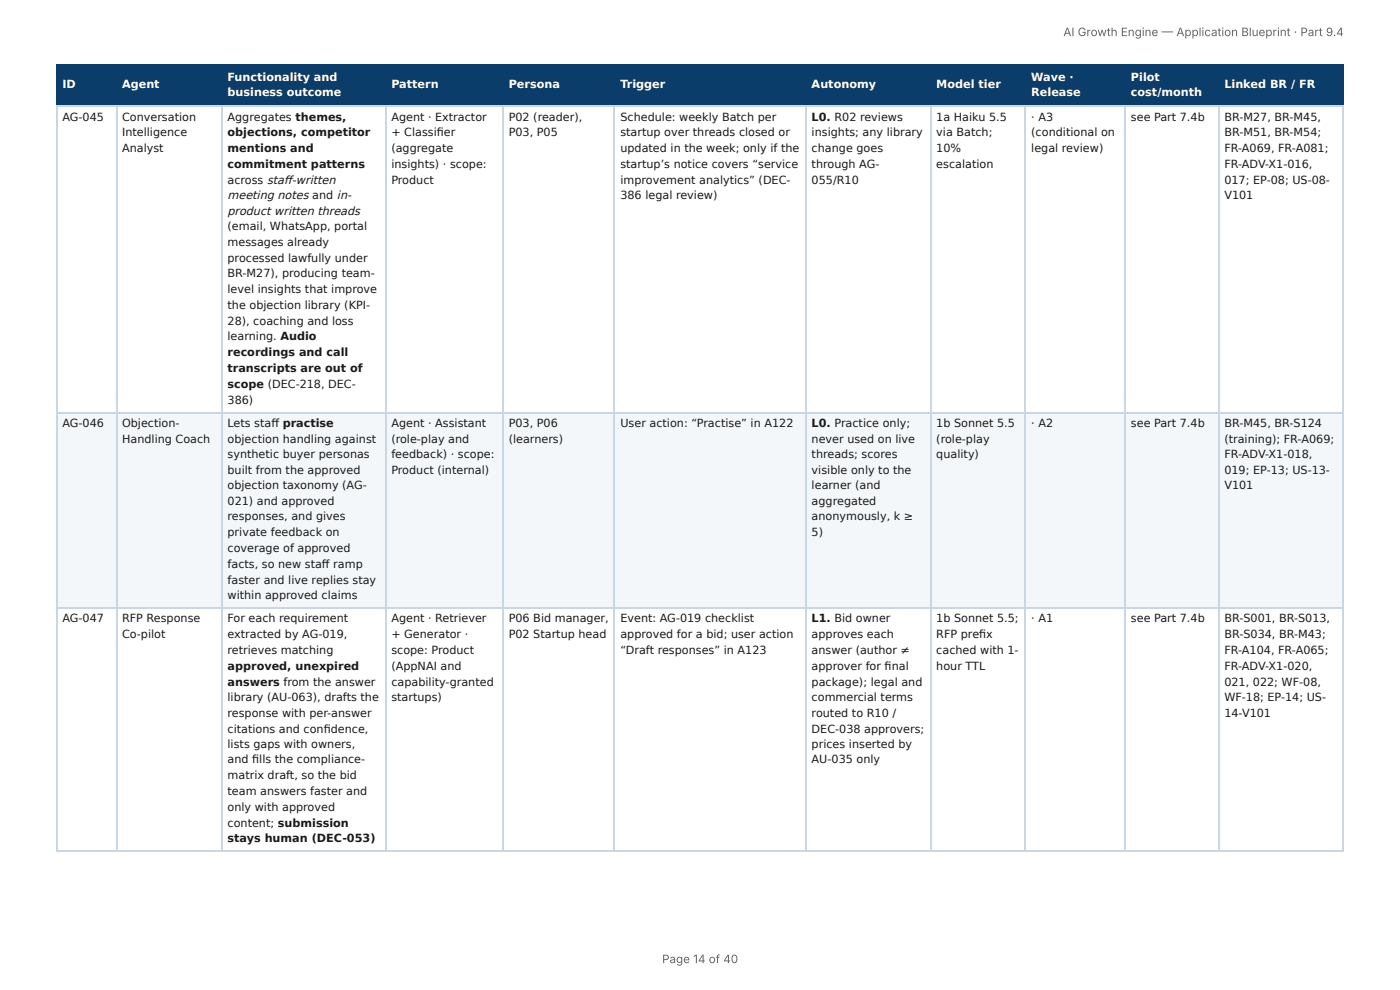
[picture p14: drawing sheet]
<svg xmlns="http://www.w3.org/2000/svg" width="297mm" height="210mm" viewBox="0 0 297 210" stroke-linecap="round" stroke-linejoin="round" font-family="sans-serif">
<defs><g id="words">
<g font-size="2.5" fill="#666">
<text x="225.8" y="7.7">AI Growth Engine — Application Blueprint · Part 9.4</text>
<text x="140.6" y="204.5">Page 14 of 40</text>
</g>
<g font-size="2.5" fill="#1a1a1a">
<text x="48.3" y="42.4">meeting notes and in-</text>
<text x="48.3" y="45.7">product written threads</text>
</g>
<g font-size="2.4" fill="#fff">
<text x="48.3" y="17.1">Functionality and</text>
<text x="219" y="17.1">Wave ·</text>
<text x="240.2" y="17.1">Pilot</text>
<text x="13.2" y="18.7">ID</text>
<text x="25.9" y="18.7">Agent</text>
<text x="48.3" y="20.5">business outcome</text>
<text x="83.1" y="18.7">Pattern</text>
<text x="108" y="18.7">Persona</text>
<text x="131.8" y="18.7">Trigger</text>
<text x="172.4" y="18.7">Autonomy</text>
<text x="198.9" y="18.7">Model tier</text>
<text x="219" y="20.5">Release</text>
<text x="240.2" y="20.5">cost/month</text>
<text x="260" y="18.7">Linked BR / FR</text>
</g>
<g font-size="2.4" fill="#1a1a1a">
<text x="13.2" y="25.6">AG-045</text>
<text x="25.9" y="25.6">Conversation</text>
<text x="25.9" y="29">Intelligence</text>
<text x="48.3" y="25.6">Aggregates themes,</text>
<text x="48.3" y="29">objections, competitor</text>
<text x="83.1" y="25.6">Agent · Extractor</text>
<text x="83.1" y="29">+ Classifi er</text>
<text x="108" y="25.6">P02 (reader),</text>
<text x="108" y="29">P03, P05</text>
<text x="131.8" y="25.6">Schedule: weekly Batch per</text>
<text x="131.8" y="29">startup over threads closed or</text>
<text x="172.4" y="25.6">L0. R02 reviews</text>
<text x="172.4" y="29">insights; any library</text>
<text x="198.9" y="25.6">1a Haiku 5.5</text>
<text x="198.9" y="29">via Batch;</text>
<text x="219" y="25.6">· A3</text>
<text x="219" y="29">(conditional on</text>
<text x="240.2" y="25.6">see Part 7.4b</text>
<text x="260" y="25.6">BR-M27, BR-M45,</text>
<text x="260" y="29">BR-M51, BR-M54;</text>
<text x="25.9" y="32.3">Analyst</text>
<text x="48.3" y="32.3">mentions and</text>
<text x="48.3" y="35.7">commitment patterns</text>
<text x="83.1" y="32.3">(aggregate</text>
<text x="83.1" y="35.7">insights) · scope:</text>
<text x="131.8" y="32.3">updated in the week; only if the</text>
<text x="131.8" y="35.7">startup’s notice covers “service</text>
<text x="172.4" y="32.3">change goes</text>
<text x="172.4" y="35.7">through AG-</text>
<text x="198.9" y="32.3">10%</text>
<text x="198.9" y="35.7">escalation</text>
<text x="219" y="32.3">legal review)</text>
<text x="260" y="32.3">FR-A069, FR-A081;</text>
<text x="260" y="35.7">FR-ADV-X1-016,</text>
<text x="48.3" y="39">across staff -written</text>
<text x="83.1" y="39">Product</text>
<text x="131.8" y="39">improvement analytics” (DEC-</text>
<text x="172.4" y="39">055/R10</text>
<text x="260" y="39">017; EP-08; US-08-</text>
<text x="131.8" y="42.4">386 legal review)</text>
<text x="260" y="42.4">V101</text>
<text x="48.3" y="48.8">(email, WhatsApp, portal</text>
<text x="48.3" y="52.2">messages already</text>
<text x="48.3" y="55.5">processed lawfully under</text>
<text x="48.3" y="58.9">BR-M27), producing team-</text>
<text x="48.3" y="62.2">level insights that improve</text>
<text x="48.3" y="65.6">the objection library (KPI-</text>
<text x="48.3" y="68.9">28), coaching and loss</text>
<text x="48.3" y="72.3">learning. Audio</text>
<text x="48.3" y="75.6">recordings and call</text>
<text x="48.3" y="79">transcripts are out of</text>
<text x="48.3" y="82.4">scope (DEC-218, DEC-</text>
<text x="48.3" y="85.7">386)</text>
<text x="13.2" y="90.6">AG-046</text>
<text x="25.9" y="90.6">Objection-</text>
<text x="25.9" y="94">Handling Coach</text>
<text x="48.3" y="90.6">Lets staff practise</text>
<text x="48.3" y="94">objection handling against</text>
<text x="83.1" y="90.6">Agent · Assistant</text>
<text x="83.1" y="94">(role-play and</text>
<text x="108" y="90.6">P03, P06</text>
<text x="108" y="94">(learners)</text>
<text x="131.8" y="90.6">User action: “Practise” in A122</text>
<text x="172.4" y="90.6">L0. Practice only;</text>
<text x="172.4" y="94">never used on live</text>
<text x="198.9" y="90.6">1b Sonnet 5.5</text>
<text x="198.9" y="94">(role-play</text>
<text x="219" y="90.6">· A2</text>
<text x="240.2" y="90.6">see Part 7.4b</text>
<text x="260" y="90.6">BR-M45, BR-S124</text>
<text x="260" y="94">(training); FR-A069;</text>
<text x="48.3" y="97.3">synthetic buyer personas</text>
<text x="48.3" y="100.7">built from the approved</text>
<text x="83.1" y="97.3">feedback) · scope:</text>
<text x="83.1" y="100.7">Product (internal)</text>
<text x="172.4" y="97.3">threads; scores</text>
<text x="172.4" y="100.7">visible only to the</text>
<text x="198.9" y="97.3">quality)</text>
<text x="260" y="97.3">FR-ADV-X1-018,</text>
<text x="260" y="100.7">019; EP-13; US-13-</text>
<text x="48.3" y="103.8">objection taxonomy (AG-</text>
<text x="48.3" y="107.2">021) and approved</text>
<text x="172.4" y="103.8">learner (and</text>
<text x="172.4" y="107.2">aggregated</text>
<text x="260" y="103.8">V101</text>
<text x="48.3" y="110.5">responses, and gives</text>
<text x="48.3" y="113.9">private feedback on</text>
<text x="172.4" y="110.5">anonymously, k ≥</text>
<text x="172.4" y="113.9">5)</text>
<text x="48.3" y="117.2">coverage of approved</text>
<text x="48.3" y="120.6">facts, so new staff ramp</text>
<text x="48.3" y="123.9">faster and live replies stay</text>
<text x="48.3" y="127.3">within approved claims</text>
<text x="13.2" y="132.2">AG-047</text>
<text x="25.9" y="132.2">RFP Response</text>
<text x="25.9" y="135.5">Co-pilot</text>
<text x="48.3" y="132.2">For each requirement</text>
<text x="48.3" y="135.5">extracted by AG-019,</text>
<text x="83.1" y="132.2">Agent · Retriever</text>
<text x="83.1" y="135.5">+ Generator ·</text>
<text x="108" y="132.2">P06 Bid manager,</text>
<text x="108" y="135.5">P02 Startup head</text>
<text x="131.8" y="132.2">Event: AG-019 checklist</text>
<text x="131.8" y="135.5">approved for a bid; user action</text>
<text x="172.4" y="132.2">L1. Bid owner</text>
<text x="172.4" y="135.5">approves each</text>
<text x="198.9" y="132.2">1b Sonnet 5.5;</text>
<text x="198.9" y="135.5">RFP prefi x</text>
<text x="219" y="132.2">· A1</text>
<text x="240.2" y="132.2">see Part 7.4b</text>
<text x="260" y="132.2">BR-S001, BR-S013,</text>
<text x="260" y="135.5">BR-S034, BR-M43;</text>
<text x="48.3" y="138.9">retrieves matching</text>
<text x="48.3" y="142.2">approved, unexpired</text>
<text x="83.1" y="138.9">scope: Product</text>
<text x="83.1" y="142.2">(AppNAI and</text>
<text x="131.8" y="138.9">“Draft responses” in A123</text>
<text x="172.4" y="138.9">answer (author ≠</text>
<text x="172.4" y="142.2">approver for fi nal</text>
<text x="198.9" y="138.9">cached with 1-</text>
<text x="198.9" y="142.2">hour TTL</text>
<text x="260" y="138.9">FR-A104, FR-A065;</text>
<text x="260" y="142.2">FR-ADV-X1-020,</text>
<text x="48.3" y="145.6">answers from the answer</text>
<text x="48.3" y="148.9">library (AU-063), drafts the</text>
<text x="83.1" y="145.6">capability-granted</text>
<text x="83.1" y="148.9">startups)</text>
<text x="172.4" y="145.6">package); legal and</text>
<text x="172.4" y="148.9">commercial terms</text>
<text x="260" y="145.6">021, 022; WF-08,</text>
<text x="260" y="148.9">WF-18; EP-14; US-</text>
<text x="48.3" y="152.3">response with per-answer</text>
<text x="48.3" y="155.6">citations and confi dence,</text>
<text x="172.4" y="152.3">routed to R10 /</text>
<text x="172.4" y="155.6">DEC-038 approvers;</text>
<text x="260" y="152.3">14-V101</text>
<text x="48.3" y="158.8">lists gaps with owners,</text>
<text x="172.4" y="158.8">prices inserted by</text>
<text x="48.3" y="162.1">and fi lls the compliance-</text>
<text x="48.3" y="165.5">matrix draft, so the bid</text>
<text x="172.4" y="162.1">AU-035 only</text>
<text x="48.3" y="168.8">team answers faster and</text>
<text x="48.3" y="172.2">only with approved</text>
<text x="48.3" y="175.5">content; submission</text>
<text x="48.3" y="178.9">stays human (DEC-053)</text>
</g>
</g></defs>
<g fill="#0b3d6b">
<path d="M12.1 14h12.5v8.5h-12.5z"/>
<path d="M24.6 14h22.6v8.5h-22.6z"/>
<path d="M47.2 14h34.6v8.5h-34.6z"/>
<path d="M81.8 14h25.1v8.5h-25.1z"/>
<path d="M106.9 14h23.6v8.5h-23.6z"/>
<path d="M130.5 14h40.7v8.5h-40.7z"/>
<path d="M171.2 14h26.4v8.5h-26.4z"/>
<path d="M197.6 14h20.3v8.5h-20.3z"/>
<path d="M217.9 14h21v8.5h-21z"/>
<path d="M238.9 14h19.9v8.5h-19.9z"/>
<path d="M258.8 14h26.6v8.5h-26.6z"/>
</g>
<g fill="#f4f7fa">
<path d="M12.1 87.5h12.5v41.5h-12.5z"/>
<path d="M24.6 87.5h22.6v41.5h-22.6z"/>
<path d="M47.2 87.5h34.6v41.5h-34.6z"/>
<path d="M81.8 87.5h25.1v41.5h-25.1z"/>
<path d="M106.9 87.5h23.6v41.5h-23.6z"/>
<path d="M130.5 87.5h40.7v41.5h-40.7z"/>
<path d="M171.2 87.5h26.4v41.5h-26.4z"/>
<path d="M197.6 87.5h20.3v41.5h-20.3z"/>
<path d="M217.9 87.5h21v41.5h-21z"/>
<path d="M238.9 87.5h19.9v41.5h-19.9z"/>
<path d="M258.8 87.5h26.6v41.5h-26.6z"/>
</g>
<g fill="none" stroke="#0b3d6b" stroke-width=".22">
<path d="M11.9 13.9h273.5M12 13.8v8.9M24.8 13.8v8.9M47.1 13.8v8.9M82 13.8v8.9M106.8 13.8v8.9M130.4 13.8v8.9M171.1 13.8v8.9M197.7 13.8v8.9M217.8 13.8v8.9M239 13.8v8.9M258.9 13.8v8.9"/>
<path d="M11.9 22.6h273.5"/>
</g>
<path d="M285.3 13.8v8.9" fill="none" stroke="#0b3d6b" stroke-width=".21"/>
<g fill="none" stroke="#c9d6e3" stroke-width=".22">
<path d="M11.9 22.6h273.5M12 22.7v158.2M24.8 22.7v158.2M47.1 22.7v158.2M82 22.7v158.2M106.8 22.7v158.2M130.4 22.7v158.2M171.1 22.7v158.2M197.7 22.7v158.2M217.8 22.7v158.2M239 22.7v158.2M258.9 22.7v158.2"/>
<path d="M11.9 87.6h273.5M11.9 129.2h273.5M11.9 180.8h273.5"/>
</g>
<path d="M285.3 22.7v158.2" fill="none" stroke="#c9d6e3" stroke-width=".21"/>
<use href="#words"/>
</svg>
